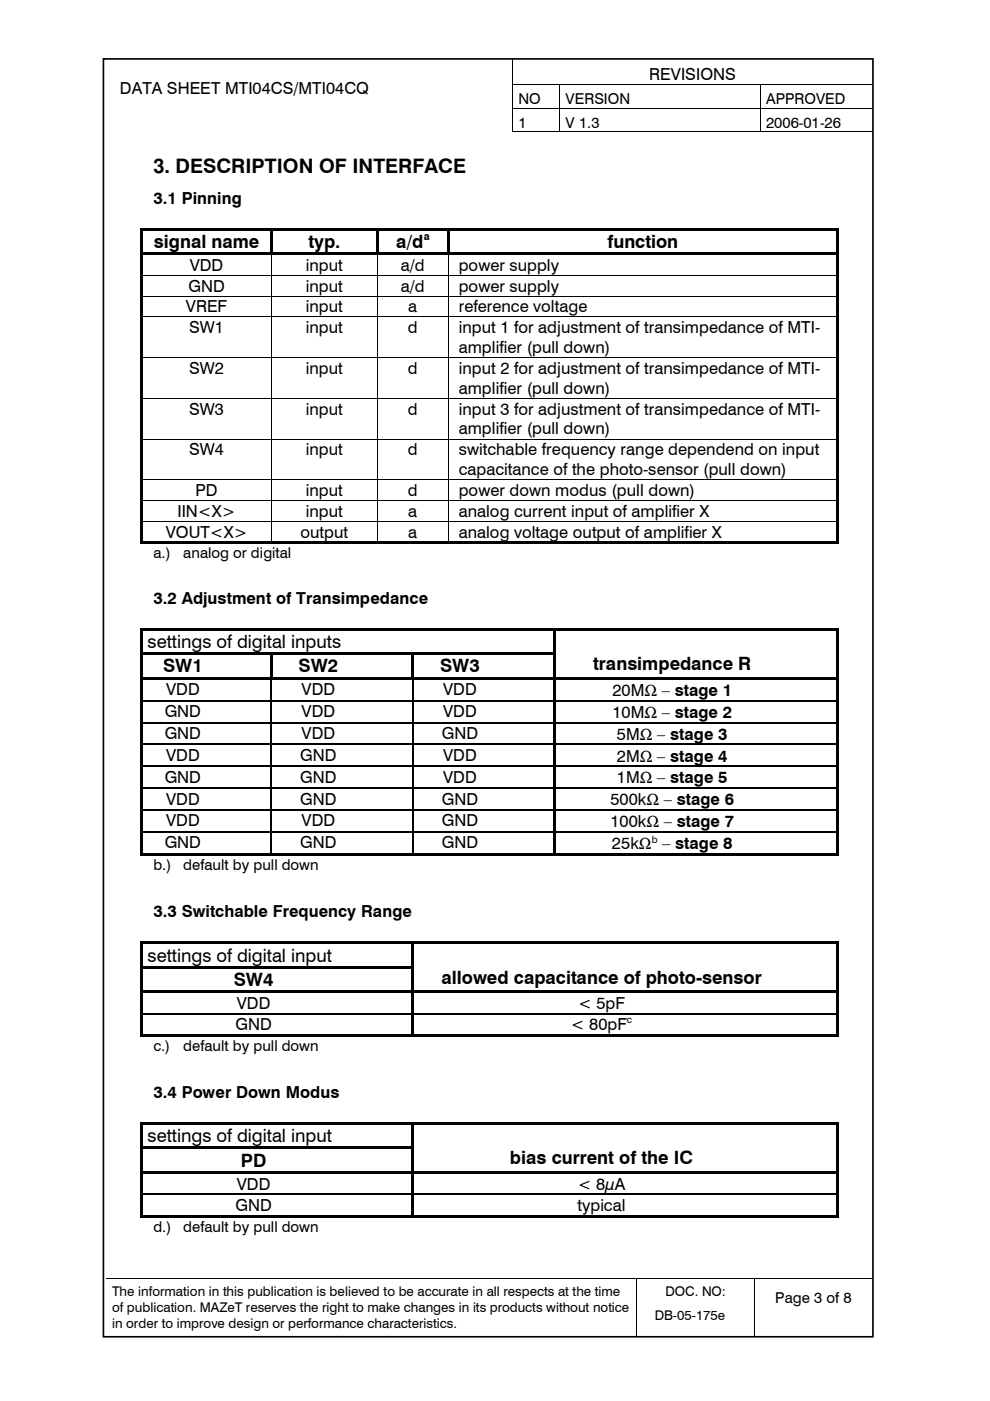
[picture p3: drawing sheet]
<svg xmlns="http://www.w3.org/2000/svg" width="210mm" height="297mm" viewBox="0 0 210 297" stroke-linecap="round" stroke-linejoin="round" font-family="sans-serif">
<defs><g id="words">
<text font-size="4.2" x="32.5" y="36.7">3. DESCRIPTION OF INTERFACE</text>
<g font-size="3.9">
<text x="32.6" y="52.6">signal name</text>
<text x="65.4" y="52.6">typ.</text>
<text x="84" y="52.6">a/d</text>
<text x="128.8" y="52.6">function</text>
<text x="31.3" y="137.4">settings of digital inputs</text>
<text x="34.6" y="142.6">SW1</text>
<text x="63.3" y="142.6">SW2</text>
<text x="93.3" y="142.6">SW3</text>
<text x="125.8" y="142">transimpedance R</text>
<text x="31.3" y="203.9">settings of digital input</text>
<text x="49.6" y="209">SW4</text>
<text x="93.6" y="208.5">allowed capacitance of photo-sensor</text>
<text x="31.3" y="242.2">settings of digital input</text>
<text x="51.1" y="247.4">PD</text>
<text x="108.1" y="246.8">bias current of the IC</text>
</g>
<g font-size="3.5">
<text x="137.7" y="16.9">REVISIONS</text>
<text x="25.4" y="19.9">DATA SHEET MTI04CS/MTI04CQ</text>
<text x="32.5" y="43.2">3.1 Pinning</text>
<text x="40.2" y="57.4">VDD</text>
<text x="64.9" y="57.4">input</text>
<text x="85" y="57.4">a/d</text>
<text x="97.3" y="57.4">power supply</text>
<text x="40" y="61.8">GND</text>
<text x="64.9" y="61.8">input</text>
<text x="85" y="61.8">a/d</text>
<text x="97.3" y="61.8">power supply</text>
<text x="39.4" y="66.2">VREF</text>
<text x="40.1" y="70.6">SW1</text>
<text x="64.9" y="66.2">input</text>
<text x="64.9" y="70.6">input</text>
<text x="86.5" y="70.6">d</text>
<text x="86.6" y="66.2">a</text>
<text x="97.3" y="66.2">reference voltage</text>
<text x="97.3" y="70.6">input 1 for adjustment of transimpedance of MTI-</text>
<text x="97.3" y="74.8">amplifier (pull down)</text>
<text x="40.1" y="79.2">SW2</text>
<text x="64.9" y="79.2">input</text>
<text x="86.5" y="79.2">d</text>
<text x="97.3" y="83.5">amplifier (pull down)</text>
<text x="97.3" y="79.2">input 2 for adjustment of transimpedance of MTI-</text>
<text x="40.1" y="87.9">SW3</text>
<text x="64.9" y="87.9">input</text>
<text x="86.5" y="87.9">d</text>
<text x="97.3" y="87.9">input 3 for adjustment of transimpedance of MTI-</text>
<text x="97.3" y="92.1">amplifier (pull down)</text>
<text x="40.1" y="96.5">SW4</text>
<text x="64.9" y="96.5">input</text>
<text x="86.5" y="96.5">d</text>
<text x="97.3" y="100.8">capacitance of the photo-sensor (pull down)</text>
<text x="97.3" y="96.5">switchable frequency range dependend on input</text>
<text x="41.4" y="105.2">PD</text>
<text x="64.9" y="105.2">input</text>
<text x="86.5" y="105.2">d</text>
<text x="97.3" y="105.2">power down modus (pull down)</text>
<text x="35.1" y="114">VOUT&lt;X&gt;</text>
<text x="37.6" y="109.6">IIN&lt;X&gt;</text>
<text x="63.7" y="114">output</text>
<text x="64.9" y="109.6">input</text>
<text x="86.6" y="109.6">a</text>
<text x="86.6" y="114">a</text>
<text x="97.3" y="109.6">analog current input of amplifier X</text>
<text x="97.3" y="114">analog voltage output of amplifier X</text>
<text x="32.5" y="128">3.2 Adjustment of Transimpedance</text>
<text x="35.2" y="147.4">VDD</text>
<text x="63.9" y="147.4">VDD</text>
<text x="93.9" y="147.4">VDD</text>
<text x="129.8" y="147.6">20MΩ – stage 1</text>
<text x="34.9" y="152">GND</text>
<text x="63.9" y="152">VDD</text>
<text x="93.9" y="152">VDD</text>
<text x="129.8" y="152.2">10MΩ – stage 2</text>
<text x="34.9" y="156.7">GND</text>
<text x="35.2" y="161.3">VDD</text>
<text x="63.7" y="161.3">GND</text>
<text x="63.9" y="156.7">VDD</text>
<text x="93.7" y="156.7">GND</text>
<text x="93.9" y="161.3">VDD</text>
<text x="130.8" y="156.8">5MΩ – stage 3</text>
<text x="130.8" y="161.5">2MΩ – stage 4</text>
<text x="34.9" y="165.9">GND</text>
<text x="63.7" y="165.9">GND</text>
<text x="93.9" y="165.9">VDD</text>
<text x="130.8" y="166.1">1MΩ – stage 5</text>
<text x="35.2" y="170.6">VDD</text>
<text x="63.7" y="170.6">GND</text>
<text x="93.7" y="170.6">GND</text>
<text x="129.4" y="170.8">500kΩ – stage 6</text>
<text x="34.9" y="179.9">GND</text>
<text x="35.2" y="175.2">VDD</text>
<text x="63.7" y="179.9">GND</text>
<text x="63.9" y="175.2">VDD</text>
<text x="93.7" y="179.9">GND</text>
<text x="93.7" y="175.2">GND</text>
<text x="129.4" y="175.4">100kΩ – stage 7</text>
<text x="129.8" y="180">25kΩ – stage 8</text>
<text x="32.5" y="194.5">3.3 Switchable Frequency Range</text>
<text x="50.2" y="213.9">VDD</text>
<text x="122.6" y="213.9">&lt; 5pF</text>
<text x="50" y="218.4">GND</text>
<text x="121" y="218.4">&lt; 80pF</text>
<text x="32.5" y="232.8">3.4 Power Down Modus</text>
<text x="50" y="256.7">GND</text>
<text x="50.2" y="252.2">VDD</text>
<text x="122.4" y="256.7">typical</text>
<text x="122.5" y="252.2">&lt; 8µA</text>
</g>
<g font-size="3.2">
<text x="109.9" y="22">NO</text>
<text x="119.9" y="22">VERSION</text>
<text x="162.4" y="22">APPROVED</text>
<text x="109.9" y="27.1">1</text>
<text x="119.9" y="27.1">V 1.3</text>
<text x="162.4" y="27.1">2006-01-26</text>
<text x="32.5" y="118.4">a.)</text>
<text x="38.9" y="118.4">analog or digital</text>
<text x="32.5" y="184.4">b.)</text>
<text x="38.9" y="184.4">default by pull down</text>
<text x="32.5" y="222.8">c.)</text>
<text x="38.9" y="222.8">default by pull down</text>
<text x="32.5" y="261.1">d.)</text>
<text x="38.9" y="261.1">default by pull down</text>
<text x="164.4" y="276.3">Page 3 of 8</text>
</g>
<g font-size="2.8">
<text x="23.7" y="274.9">The information in this publication is believed to be accurate in all respects at the time</text>
<text x="141.1" y="274.9">DOC. NO:</text>
<text x="23.7" y="278.3">of publication. MAZeT reserves the right to make changes in its products without notice</text>
<text x="23.7" y="281.6">in order to improve design or performance characteristics.</text>
<text x="138.8" y="280">DB-05-175e</text>
</g>
<text font-size="2.3" x="89.8" y="51">a</text>
<g font-size="2.1">
<text x="138.2" y="178.6">b</text>
<text x="132.9" y="217">c</text>
</g>
</g></defs>
<g fill="none" stroke="#000" stroke-width=".21">
<path d="M108.7 12.5v5.3M108.7 17.9v4.9M108.8 17.9h9.8M118.7 17.9v4.9M118.8 17.9h42.3M161.2 17.9v4.9M161.3 17.9h23.6M108.7 23v4.9M108.8 22.9h9.8M108.8 28h9.8M118.7 23v4.9M118.8 22.9h42.3"/>
<path d="M118.8 28h42.3M161.2 23v4.9M161.3 22.9h23.6M161.3 28h23.7M30.3 58.4h27.1M57.5 54.1v4.2M57.5 58.5v4.2M57.6 58.4h22.4M80.1 54.1v4.2M80.1 58.5v4.2M80.1 58.4h14.9M95 54.1v4.2"/>
<path d="M95 58.5v4.2M95.1 58.4h82.2M30.3 62.8h27.1M30.3 67.2h27.1M30.3 75.8h27.1M57.5 62.9v4.2M57.5 67.3v8.4M57.5 75.9v8.5M57.6 62.8h22.4M57.6 67.2h22.4M57.6 75.8h22.4M80.1 62.9v4.2"/>
<path d="M80.1 67.3v8.4M80.1 75.9v8.5M80.1 62.8h14.9M80.1 67.2h14.9M80.1 75.8h14.9M95 62.9v4.2M95 67.3v8.4M95 75.9v8.5M95.1 62.8h82.2M95.1 67.2h82.2M95.1 75.8h82.2M30.3 84.5h27.1"/>
<path d="M30.3 93.1h27.1M57.5 84.5v8.5M57.5 93.2v8.4M57.6 84.5h22.4M57.6 93.1h22.4M80.1 84.5v8.5M80.1 93.2v8.4M80.1 84.5h14.9M80.1 93.1h14.9M95 84.5v8.5M95 93.2v8.4M95.1 84.5h82.2"/>
<path d="M95.1 93.1h82.2M30.3 101.7h27.1M30.3 106.1h27.1M30.3 110.5h27.1M57.5 101.8v4.2M57.5 106.2v4.2M57.5 110.6v4.2M57.6 101.7h22.4M57.6 106.1h22.4M57.6 110.5h22.4M80.1 101.8v4.2M80.1 106.2v4.2"/>
<path d="M80.1 110.6v4.2M80.1 101.7h14.9M80.1 106.1h14.9M80.1 110.5h14.9M95 101.8v4.2M95 106.2v4.2M95 110.6v4.2M95.1 101.7h82.2M95.1 106.1h82.2M95.1 110.5h82.2M22.5 271.1h112.5M135 271.1v12.3"/>
<path d="M135.1 271.1h24.9M160.1 271.1v12.3M160.1 271.1h24.6"/>
</g>
<g fill="#000">
<path d="M108.6 17.8h.2v.1h-.2zM118.6 17.8h.2v.1h-.2zM161.1 17.8h.2v.1h-.2zM108.6 22.8h.2v.2h-.2zM108.6 27.9h.2v.2h-.2zM118.6 22.8h.2v.2h-.2zM118.6 27.9h.2v.2h-.2zM161.1 22.8h.2v.2h-.2zM161.1 27.9h.2v.2h-.2zM29.8 48.3h.5v.6h-.5zM29.8 48.9h.5v4.7h-.5zM29.8 53.6h.5v.5h-.5z"/>
<path d="M29.8 54.1h.5v4.2h-.5zM29.8 58.3h.5v.2h-.5zM30.3 48.3h27v.6h-27zM30.3 53.6h27v.5h-27zM57.3 48.9h.5zM57.3 48.3h.5v.6h-.5zM57.3 48.9h.5v4.7h-.5zM57.3 53.6h.5v.5h-.5zM57.4 54.1h.2zM57.4 58.3h.2v.2h-.2zM57.8 48.3h22v.6h-22zM57.8 53.6h.5v.5h-.5z"/>
<path d="M58.3 53.6h21.5v.5h-21.5zM79.8 48.9h.5zM79.8 48.3h.5v.6h-.5zM79.8 48.9h.5v4.7h-.5zM79.8 53.6h.5v.5h-.5zM80 54.1h.1zM80 58.3h.1v.2h-.1zM80.3 48.3h14.5v.6h-14.5zM80.3 53.6h.5v.5h-.5zM80.8 53.6h14v.5h-14zM94.8 48.9h.5zM94.8 48.3h.5v.6h-.5z"/>
<path d="M94.8 48.9h.5v4.7h-.5zM94.8 53.6h.5v.5h-.5zM95 54.1h.1zM95 58.3h.1v.2h-.1zM95.3 48.3h82v.6h-82zM95.3 53.6h.5v.5h-.5zM95.8 53.6h81.5v.5h-81.5zM177.3 48.3h.5v.6h-.5zM177.3 48.9h.5v4.7h-.5zM177.3 53.6h.5v.5h-.5zM177.3 54.1h.5v4.2h-.5zM177.3 58.3h.5v.2h-.5z"/>
<path d="M29.8 58.5h.5v4.2h-.5zM29.8 62.7h.5v.2h-.5zM29.8 62.9h.5v4.2h-.5zM29.8 67.1h.5v.2h-.5zM29.8 67.3h.5v8.4h-.5zM29.8 75.7h.5v.2h-.5zM57.4 62.7h.2v.2h-.2zM57.4 67.1h.2v.2h-.2zM57.4 75.7h.2v.2h-.2zM80 62.7h.1v.2h-.1zM80 67.1h.1v.2h-.1zM80 75.7h.1v.2h-.1z"/>
<path d="M95 62.7h.1v.2h-.1zM95 67.1h.1v.2h-.1zM95 75.7h.1v.2h-.1zM177.3 58.5h.5v4.2h-.5zM177.3 62.7h.5v.2h-.5zM177.3 62.9h.5v4.2h-.5zM177.3 67.1h.5v.2h-.5zM177.3 67.3h.5v8.4h-.5zM177.3 75.7h.5v.2h-.5zM29.8 75.9h.5v8.5h-.5zM29.8 84.4h.5v.1h-.5zM29.8 84.5h.5v8.5h-.5z"/>
<path d="M29.8 93h.5v.2h-.5zM57.4 84.4h.2v.1h-.2zM57.4 93h.2v.2h-.2zM80 84.4h.1v.1h-.1zM80 93h.1v.2h-.1zM95 84.4h.1v.1h-.1zM95 93h.1v.2h-.1zM177.3 75.9h.5v8.5h-.5zM177.3 84.4h.5v.1h-.5zM177.3 84.5h.5v8.5h-.5zM177.3 93h.5v.2h-.5zM29.8 93.2h.5v8.4h-.5z"/>
<path d="M29.8 101.6h.5v.2h-.5zM29.8 101.8h.5v4.2h-.5zM29.8 106h.5v.2h-.5zM29.8 106.2h.5v4.2h-.5zM29.8 110.4h.5v.2h-.5zM29.8 110.6h.5v4.2h-.5zM29.8 114.8h.5v.6h-.5zM30.3 114.8h27.1v.6h-27.1zM57.4 101.6h.2v.2h-.2zM57.4 106h.2v.2h-.2zM57.4 110.4h.2v.2h-.2zM57.4 114.8h.6v.6h-.6z"/>
<path d="M58 114.8h22v.6h-22zM80 101.6h.1v.2h-.1zM80 106h.1v.2h-.1zM80 110.4h.1v.2h-.1zM80 114.8h.5v.6h-.5zM80.5 114.8h14.5v.6h-14.5zM95 101.6h.1v.2h-.1zM95 106h.1v.2h-.1zM95 110.4h.1v.2h-.1zM95 114.8h.5v.6h-.5zM95.5 114.8h81.8v.6h-81.8zM177.3 93.2h.5v8.4h-.5z"/>
<path d="M177.3 101.6h.5v.2h-.5zM177.3 101.8h.5v4.2h-.5zM177.3 106h.5v.2h-.5zM177.3 106.2h.5v4.2h-.5zM177.3 110.4h.5v.2h-.5zM177.3 110.6h.5v4.2h-.5zM177.3 114.8h.5v.6h-.5zM29.8 133.1h.5v.6h-.5zM29.8 133.1h.5v.5h-.5zM29.8 133.7h.5v4.6h-.5zM29.8 138.3h.5v.6h-.5zM30.3 133.1h87v.5h-87z"/>
<path d="M30.3 138.3h27v.6h-27zM57.3 138.9h.5zM57.3 138.3h.5v.6h-.5zM57.8 138.3h29.5v.6h-29.5zM87.3 138.9h.5zM87.3 138.3h.5v.6h-.5zM87.8 138.3h29.5v.6h-29.5zM117.3 133.6l.5 .1zM117.3 133.1h.5v.5h-.5zM117.3 133.7h.5v4.6h-.5zM117.3 138.3h.5v.6h-.5zM117.8 133.1h59.5v.5h-59.5z"/>
<path d="M177.3 133.1h.5v.6h-.5zM177.3 133.1h.5v.5h-.5zM177.3 133.7h.5v4.6h-.5zM177.3 138.3h.5v.6h-.5zM29.8 138.9h.5v4.6h-.5zM29.8 143.5h.5v.6h-.5zM29.8 144.1h.5v4.3h-.5zM29.8 148.4h.5v.3h-.5zM29.8 148.7h.5v4.4h-.5zM29.8 153.1h.5v.2h-.5zM29.8 153.3h.5v4.4h-.5zM29.8 157.7h.5v.2h-.5z"/>
<path d="M30.3 143.5h27v.5h-27zM57.3 138.9h.5v4.6h-.5zM57.3 143.5h.5v.5h-.5zM57.4 144l.3 .1zM57.4 148.4h.3v.3h-.3zM57.4 153.1h.3v.2h-.3zM57.4 157.7h.3v.2h-.3zM57.8 143.5h.5v.5h-.5zM58.3 143.5h29v.5h-29zM87.3 138.9h.5v4.6h-.5zM87.3 143.5h.5v.5h-.5zM87.4 144l.3 .1z"/>
<path d="M87.4 148.4h.3v.3h-.3zM87.4 153.1h.3v.2h-.3zM87.4 157.7h.3v.2h-.3zM87.8 143.5h.5v.5h-.5zM88.3 143.5h29v.5h-29zM117.3 138.9h.5v4.6h-.5zM117.3 143.5h.5v.6h-.5zM117.3 144.1h.5v4.3h-.5zM117.3 148.4h.5v.3h-.5zM117.3 148.7h.5v4.4h-.5zM117.3 153.1h.5v.2h-.5zM117.3 153.3h.5v4.4h-.5z"/>
<path d="M117.3 157.7h.5v.2h-.5zM117.8 143.5h59.5v.5h-59.5zM177.3 138.9h.5v4.6h-.5zM177.3 143.5h.5v.6h-.5zM177.3 144.1h.5v4.3h-.5zM177.3 148.4h.5v.3h-.5zM177.3 148.7h.5v4.4h-.5zM177.3 153.1h.5v.2h-.5zM177.3 153.3h.5v4.4h-.5zM177.3 157.7h.5v.2h-.5zM29.8 157.9h.5v4.4h-.5zM29.8 162.3h.5v.3h-.5z"/>
<path d="M29.8 162.6h.5v4.4h-.5zM29.8 167h.5v.3h-.5zM29.8 167.3h.5v4.3h-.5zM29.8 171.6h.5v.3h-.5zM29.8 171.9h.5v4.4h-.5zM29.8 176.3h.5v.2h-.5zM57.4 162.3h.3v.3h-.3zM57.4 167h.3v.3h-.3zM57.4 171.6h.3v.3h-.3zM57.4 176.3h.3v.2h-.3zM87.4 162.3h.3v.3h-.3zM87.4 167h.3v.3h-.3z"/>
<path d="M87.4 171.6h.3v.3h-.3zM87.4 176.3h.3v.2h-.3zM117.3 157.9h.5v4.4h-.5zM117.3 162.3h.5v.3h-.5zM117.3 162.6h.5v4.4h-.5zM117.3 167h.5v.3h-.5zM117.3 167.3h.5v4.3h-.5zM117.3 171.6h.5v.3h-.5zM117.3 171.9h.5v4.4h-.5zM117.3 176.3h.5v.2h-.5zM177.3 157.9h.5v4.4h-.5zM177.3 162.3h.5v.3h-.5z"/>
<path d="M177.3 162.6h.5v4.4h-.5zM177.3 167h.5v.3h-.5zM177.3 167.3h.5v4.3h-.5zM177.3 171.6h.5v.3h-.5zM177.3 171.9h.5v4.4h-.5zM177.3 176.3h.5v.2h-.5zM29.8 176.5h.5v4.4h-.5zM29.8 180.9h.5v.5h-.5zM30.3 180.9h27.1v.5h-27.1zM57.4 180.9h.5v.5h-.5zM57.9 180.9h29.5v.5h-29.5zM87.4 180.9h.5v.5h-.5z"/>
<path d="M87.9 180.9h29.4v.5h-29.4zM117.3 176.5h.5v4.4h-.5zM117.3 180.9h.5v.5h-.5zM117.8 180.9h59.5v.5h-59.5zM177.3 176.5h.5v4.4h-.5zM177.3 180.9h.5v.5h-.5zM29.8 199.6h.5v.6h-.5zM29.8 200.2h.5v4.6h-.5zM29.8 204.8h.5v.6h-.5zM29.8 205.4h.5v4.6h-.5zM29.8 210h.5v.5h-.5zM29.8 210.5h.5v4.3h-.5z"/>
<path d="M29.8 214.8h.5v.2h-.5zM29.8 215h.5v4.2h-.5zM29.8 219.2h.5v.6h-.5zM30.3 199.6h57v.6h-57zM30.3 204.8h57v.5h-57zM30.3 210h57v.5h-57zM30.3 219.2h57v.6h-57zM87.3 200.2h.5zM87.3 199.6h.5v.6h-.5zM87.3 200.2h.5v4.6h-.5zM87.3 204.8h.5v.6h-.5zM87.3 205.4h.5v4.6h-.5z"/>
<path d="M87.3 210h.5v.5h-.5zM87.3 210.5h.5v4.3h-.5zM87.3 214.8h.5v.2h-.5zM87.3 215h.5v4.2h-.5zM87.3 219.2h.5v.6h-.5zM87.8 199.6h89.5v.6h-89.5zM87.8 210h89.5v.5h-89.5zM87.8 219.2h89.5v.6h-89.5zM177.3 199.6h.5v.6h-.5zM177.3 200.2h.5v4.6h-.5zM177.3 204.8h.5v.6h-.5zM177.3 205.4h.5v4.6h-.5z"/>
<path d="M177.3 210h.5v.5h-.5zM177.3 210.5h.5v4.3h-.5zM177.3 214.8h.5v.2h-.5zM177.3 215h.5v4.2h-.5zM177.3 219.2h.5v.6h-.5zM29.8 238h.5v.5h-.5zM30.3 238h57v.5h-57zM87.3 238.5h.5zM87.3 238h.5v.5h-.5zM87.8 238h89.5v.5h-89.5zM177.3 238h.5v.5h-.5zM29.8 238.5h.5v4.6h-.5z"/>
<path d="M29.8 243.1h.5v.6h-.5zM29.8 243.7h.5v4.6h-.5zM29.8 248.3h.5v.6h-.5zM29.8 248.9h.5v4.2h-.5zM29.8 253.1h.5v.2h-.5zM29.8 253.3h.5v4.3h-.5zM29.8 257.6h.5v.5h-.5zM30.3 243.1h57v.5h-57zM30.3 248.3h57v.5h-57zM30.3 257.6h57v.5h-57zM87.3 238.5h.5v4.6h-.5zM87.3 243.1h.5v.6h-.5z"/>
<path d="M87.3 243.7h.5v4.6h-.5zM87.3 248.3h.5v.6h-.5zM87.3 248.9h.5v4.2h-.5zM87.3 253.1h.5v.2h-.5zM87.3 253.3h.5v4.3h-.5zM87.3 257.6h.5v.5h-.5zM87.8 248.3h89.5v.5h-89.5zM87.8 257.6h89.5v.5h-89.5zM177.3 238.5h.5v4.6h-.5zM177.3 243.1h.5v.6h-.5zM177.3 243.7h.5v4.6h-.5zM177.3 248.3h.5v.6h-.5z"/>
<path d="M177.3 248.9h.5v4.2h-.5zM177.3 253.1h.5v.2h-.5zM177.3 253.3h.5v4.3h-.5zM177.3 257.6h.5v.5h-.5zM135 271h.1v.1h-.1zM160 271h.1v.1h-.1z"/>
</g>
<path d="M21.9 12.5h163.2v270.9h-163.2z" fill="none" stroke="#000" stroke-width=".35"/>
<path d="M57.5 144.1v4.3M57.5 148.7v4.4M57.5 153.3v4.4M57.5 157.9v4.4M57.5 162.6v4.4M57.5 167.3v4.3M57.5 171.9v4.4M57.5 176.5v4.4" fill="none" stroke="#000" stroke-width=".34"/>
<g fill="none" stroke="#000" stroke-width=".25">
<path d="M30.3 148.5h27.1M30.3 153.2h27.1M30.3 157.8h27.1M57.7 148.5h29.7M57.7 153.2h29.7M57.7 157.8h29.7M87.5 144.1v4.3M87.5 148.7v4.4M87.5 153.3v4.4M87.5 157.9v4.4M87.7 148.5h29.6M87.7 153.2h29.6"/>
<path d="M87.7 157.8h29.6M117.8 148.5h59.5M117.8 153.2h59.5M117.8 157.8h59.5M30.3 162.5h27.1M30.3 167.1h27.1M30.3 171.7h27.1M30.3 176.4h27.1M57.7 162.5h29.7M57.7 167.1h29.7M57.7 171.7h29.7M57.7 176.4h29.7"/>
<path d="M87.5 162.6v4.4M87.5 167.3v4.3M87.5 171.9v4.4M87.5 176.5v4.4M87.7 162.5h29.6M87.7 167.1h29.6M87.7 171.7h29.6M87.7 176.4h29.6M117.8 162.5h59.5M117.8 167.1h59.5M117.8 171.7h59.5M117.8 176.4h59.5"/>
<path d="M30.3 214.9h57M87.8 214.9h89.5M30.3 253.2h57M87.8 253.2h89.5"/>
</g>
<use href="#words"/>
</svg>
